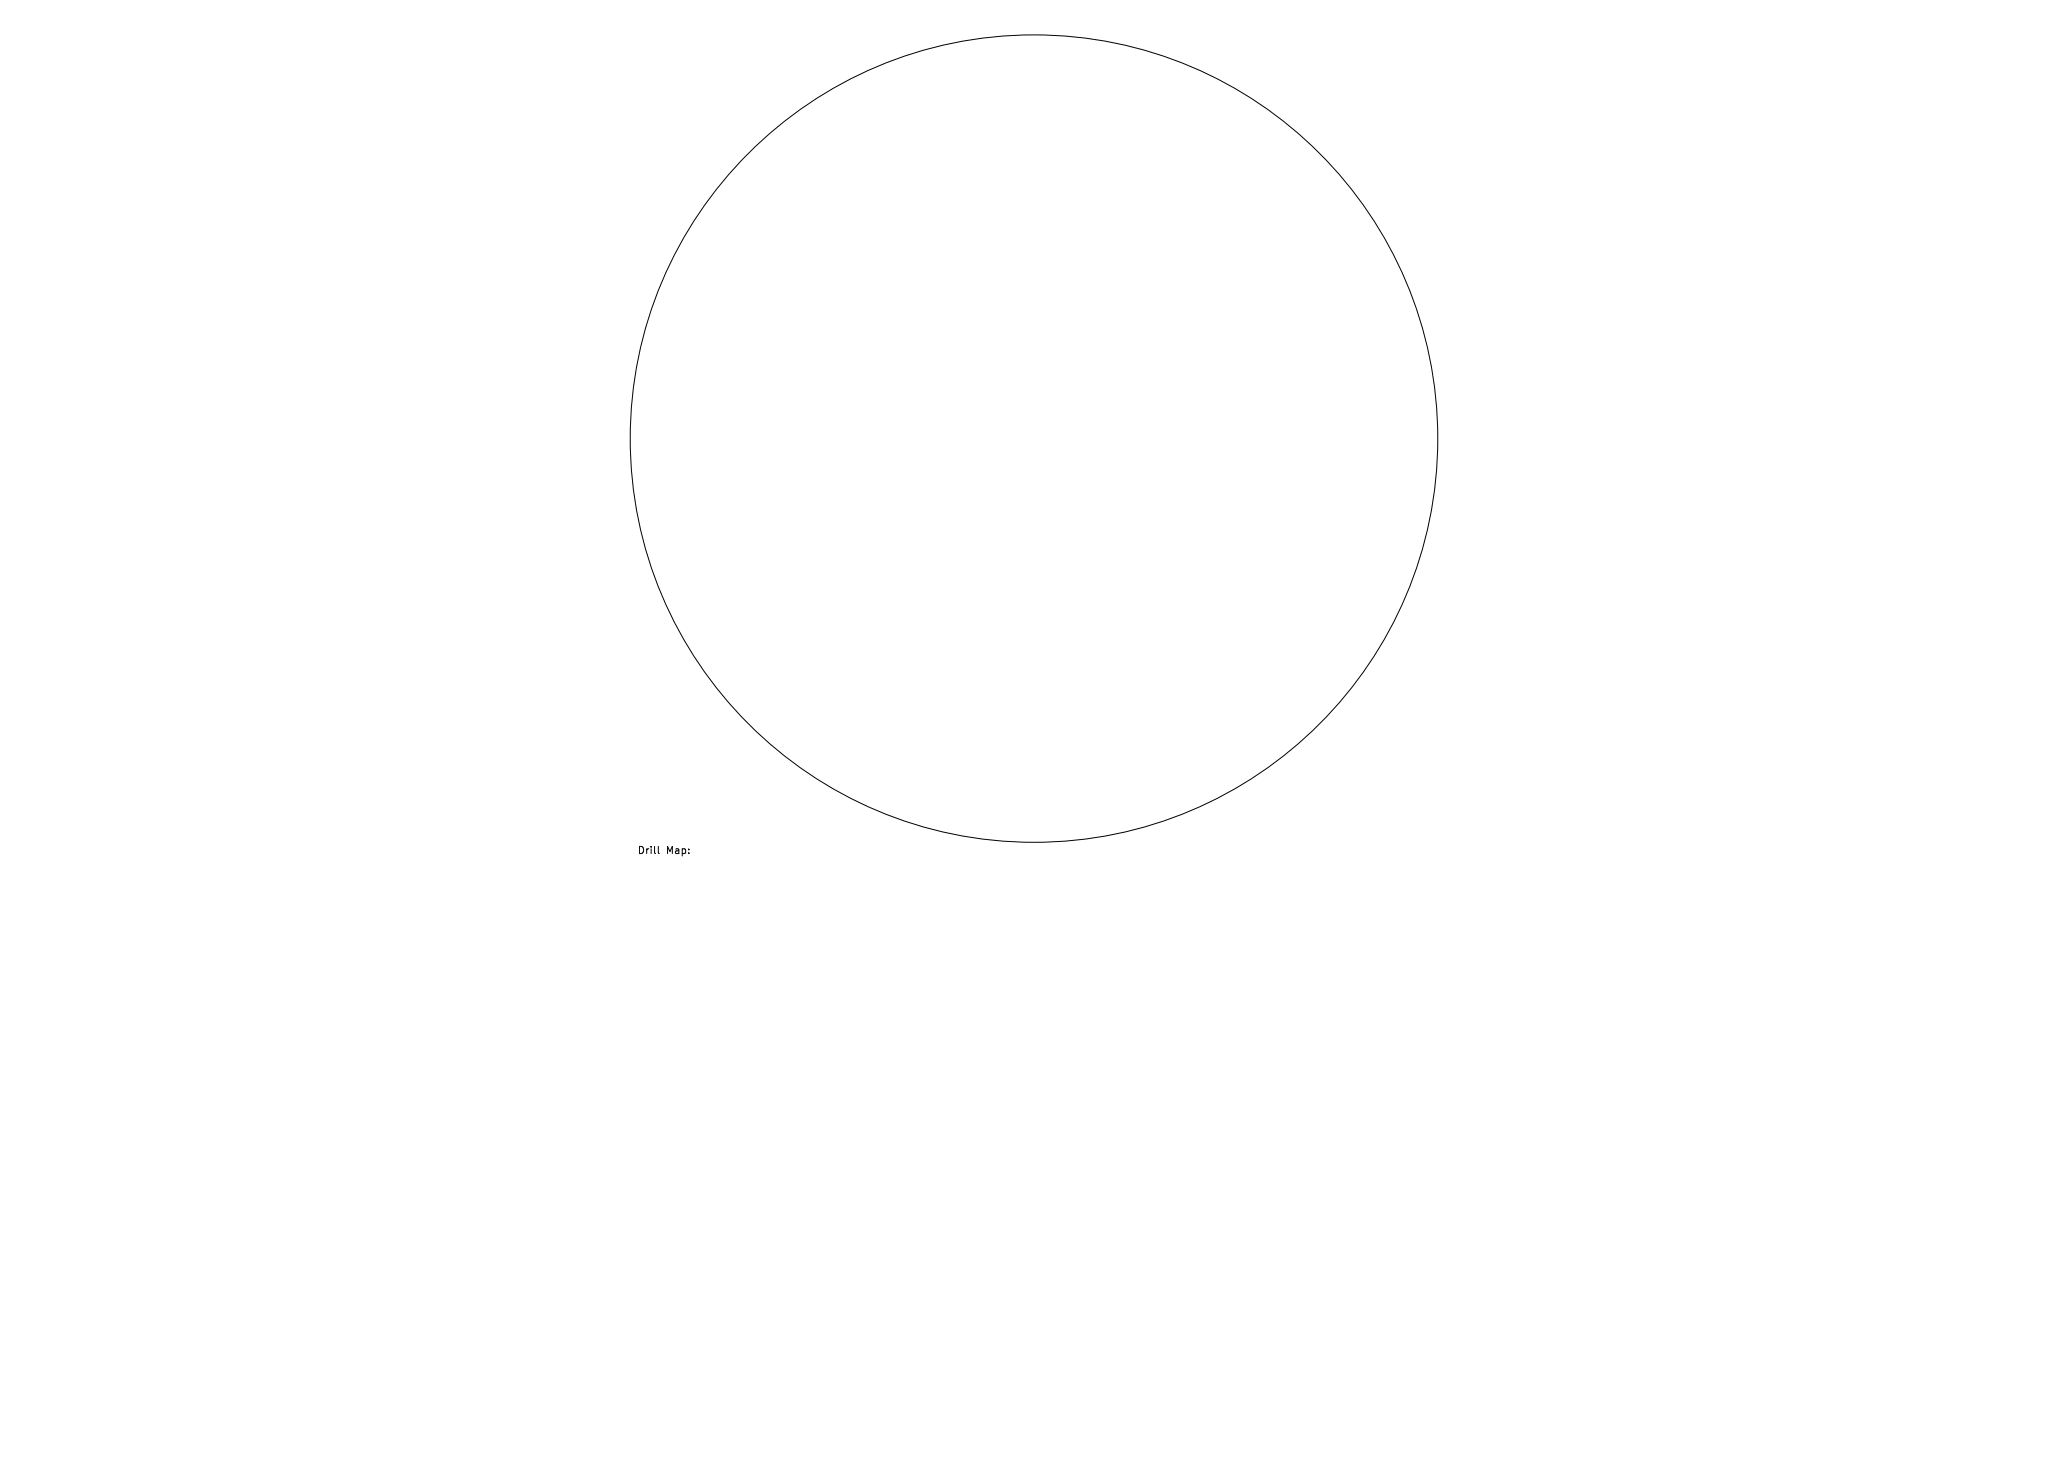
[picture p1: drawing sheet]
<svg xmlns="http://www.w3.org/2000/svg" width="297mm" height="210mm" viewBox="0 0 297 210" stroke-linecap="round" stroke-linejoin="round" font-family="sans-serif">
<defs><g id="words">
<g font-size="1.4">
<text x="91.5" y="122.8">Drill</text>
<text x="95.7" y="122.8">Map:</text>
</g>
</g></defs>
<g fill="none" stroke="#000" stroke-width=".14">
<path d="M94.5 121.6v.9l.2 .1"/>
<circle cx="148.5" cy="63" r="58"/>
</g>
<use href="#words"/>
</svg>
